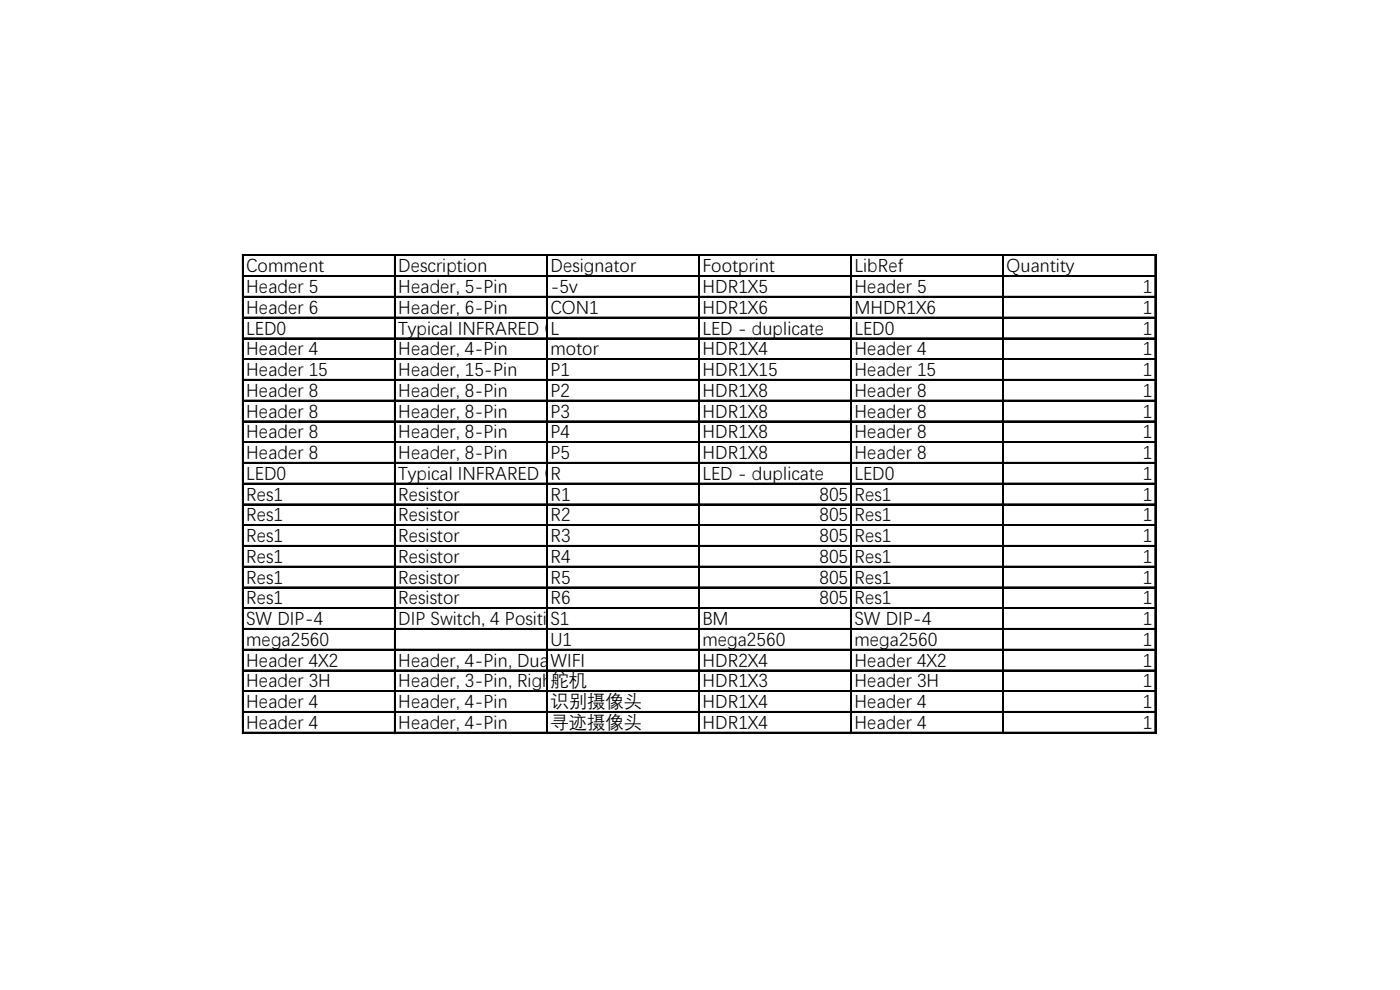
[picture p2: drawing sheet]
<svg xmlns="http://www.w3.org/2000/svg" width="297mm" height="210mm" viewBox="0 0 297 210" stroke-linecap="round" stroke-linejoin="round" font-family="sans-serif">
<defs><g id="words">
<g font-size="3.9">
<text x="52.2" y="57.5">Comment</text>
<text x="84.5" y="57.5">Description</text>
<text x="116.8" y="57.5">Designator</text>
<text x="149" y="57.5">Footprint</text>
<text x="181.3" y="57.5">LibRef</text>
<text x="213.6" y="57.5">Quantity</text>
<text x="52.2" y="61.9">Header 5</text>
<text x="84.5" y="61.9">Header, 5-Pin</text>
<text x="116.8" y="61.9">-5v</text>
<text x="149" y="61.9">HDR1X5</text>
<text x="181.3" y="61.9">Header 5</text>
<text x="242.4" y="61.9">1</text>
<text x="52.2" y="66.3">Header 6</text>
<text x="52.2" y="70.8">LED0</text>
<text x="84.5" y="66.3">Header, 6-Pin</text>
<text x="84.5" y="70.8">Typical INFRARED GaAs LED</text>
<text x="116.8" y="66.3">CON1</text>
<text x="116.8" y="70.8">L</text>
<text x="149" y="66.3">HDR1X6</text>
<text x="149" y="70.8">LED - duplicate</text>
<text x="181.3" y="66.3">MHDR1X6</text>
<text x="181.3" y="70.8">LED0</text>
<text x="242.4" y="66.3">1</text>
<text x="242.4" y="70.8">1</text>
<text x="52.2" y="75.2">Header 4</text>
<text x="84.5" y="75.2">Header, 4-Pin</text>
<text x="116.8" y="75.2">motor</text>
<text x="149" y="75.2">HDR1X4</text>
<text x="181.3" y="75.2">Header 4</text>
<text x="242.4" y="75.2">1</text>
<text x="52.2" y="79.6">Header 15</text>
<text x="52.2" y="84">Header 8</text>
<text x="84.5" y="79.6">Header, 15-Pin</text>
<text x="84.5" y="84">Header, 8-Pin</text>
<text x="116.8" y="79.6">P1</text>
<text x="116.8" y="84">P2</text>
<text x="149" y="79.6">HDR1X15</text>
<text x="149" y="84">HDR1X8</text>
<text x="181.3" y="79.6">Header 15</text>
<text x="181.3" y="84">Header 8</text>
<text x="242.4" y="79.6">1</text>
<text x="242.4" y="84">1</text>
<text x="52.2" y="88.4">Header 8</text>
<text x="84.5" y="88.4">Header, 8-Pin</text>
<text x="116.8" y="88.4">P3</text>
<text x="149" y="88.4">HDR1X8</text>
<text x="181.3" y="88.4">Header 8</text>
<text x="242.4" y="88.4">1</text>
<text x="52.2" y="92.8">Header 8</text>
<text x="84.5" y="92.8">Header, 8-Pin</text>
<text x="116.8" y="92.8">P4</text>
<text x="149" y="92.8">HDR1X8</text>
<text x="181.3" y="92.8">Header 8</text>
<text x="242.4" y="92.8">1</text>
<text x="52.2" y="97.2">Header 8</text>
<text x="52.2" y="101.6">LED0</text>
<text x="84.5" y="97.2">Header, 8-Pin</text>
<text x="84.5" y="101.6">Typical INFRARED GaAs LED</text>
<text x="116.8" y="97.2">P5</text>
<text x="116.8" y="101.6">R</text>
<text x="149" y="97.2">HDR1X8</text>
<text x="149" y="101.6">LED - duplicate</text>
<text x="181.3" y="97.2">Header 8</text>
<text x="181.3" y="101.6">LED0</text>
<text x="242.4" y="97.2">1</text>
<text x="242.4" y="101.6">1</text>
<text x="52.2" y="106">Res1</text>
<text x="84.5" y="106">Resistor</text>
<text x="116.8" y="106">R1</text>
<text x="173.8" y="106">805</text>
<text x="181.3" y="106">Res1</text>
<text x="242.4" y="106">1</text>
<text x="52.2" y="110.4">Res1</text>
<text x="84.5" y="110.4">Resistor</text>
<text x="116.8" y="110.4">R2</text>
<text x="173.8" y="110.4">805</text>
<text x="181.3" y="110.4">Res1</text>
<text x="242.4" y="110.4">1</text>
<text x="52.2" y="114.8">Res1</text>
<text x="52.2" y="119.2">Res1</text>
<text x="84.5" y="114.8">Resistor</text>
<text x="84.5" y="119.2">Resistor</text>
<text x="116.8" y="114.8">R3</text>
<text x="116.8" y="119.2">R4</text>
<text x="173.8" y="114.8">805</text>
<text x="173.8" y="119.2">805</text>
<text x="181.3" y="114.8">Res1</text>
<text x="181.3" y="119.2">Res1</text>
<text x="242.4" y="114.8">1</text>
<text x="242.4" y="119.2">1</text>
<text x="52.2" y="123.6">Res1</text>
<text x="84.5" y="123.6">Resistor</text>
<text x="116.8" y="123.6">R5</text>
<text x="173.8" y="123.6">805</text>
<text x="181.3" y="123.6">Res1</text>
<text x="242.4" y="123.6">1</text>
<text x="52.2" y="128">Res1</text>
<text x="84.5" y="128">Resistor</text>
<text x="116.8" y="128">R6</text>
<text x="173.8" y="128">805</text>
<text x="181.3" y="128">Res1</text>
<text x="242.4" y="128">1</text>
<text x="52.2" y="132.4">SW DIP-4</text>
<text x="52.2" y="136.8">mega2560</text>
<text x="84.5" y="132.4">DIP Switch, 4 Position, SPST</text>
<text x="116.8" y="132.4">S1</text>
<text x="116.8" y="136.8">U1</text>
<text x="149" y="132.4">BM</text>
<text x="149" y="136.8">mega2560</text>
<text x="181.3" y="132.4">SW DIP-4</text>
<text x="181.3" y="136.8">mega2560</text>
<text x="242.4" y="132.4">1</text>
<text x="242.4" y="136.8">1</text>
<text x="52.2" y="141.2">Header 4X2</text>
<text x="84.5" y="141.2">Header, 4-Pin, Dual row</text>
<text x="116.8" y="141.2">WIFI</text>
<text x="149" y="141.2">HDR2X4</text>
<text x="181.3" y="141.2">Header 4X2</text>
<text x="242.4" y="141.2">1</text>
<text x="52.2" y="145.6">Header 3H</text>
<text x="84.5" y="145.6">Header, 3-Pin, Right Angle</text>
<text x="116.8" y="145.6">舵机</text>
<text x="149" y="145.6">HDR1X3</text>
<text x="181.3" y="145.6">Header 3H</text>
<text x="242.4" y="145.6">1</text>
<text x="52.2" y="150">Header 4</text>
<text x="52.2" y="154.4">Header 4</text>
<text x="84.5" y="150">Header, 4-Pin</text>
<text x="84.5" y="154.4">Header, 4-Pin</text>
<text x="116.8" y="150">识别摄像头</text>
<text x="116.8" y="154.4">寻迹摄像头</text>
<text x="149" y="150">HDR1X4</text>
<text x="149" y="154.4">HDR1X4</text>
<text x="181.3" y="150">Header 4</text>
<text x="181.3" y="154.4">Header 4</text>
<text x="242.4" y="150">1</text>
<text x="242.4" y="154.4">1</text>
</g>
</g></defs>
<g fill="none" stroke="#000" stroke-width=".21">
<path d="M51.4 54v101.6M51.8 54h193.5M51.8 58.4h193.5M83.7 54.4v101.2M115.9 54.4v101.2M148.2 54.4v101.2M180.5 54.4v101.2M212.7 54.4v101.2M245 54.4v101.2M51.8 62.9h193.5M51.8 67.3h193.5M51.8 71.7h193.5"/>
<path d="M51.8 76.1h193.5M51.8 80.5h193.5M51.8 84.9h193.5M51.8 89.3h193.5M51.8 93.7h193.5M51.8 98.1h193.5M51.8 102.5h193.5M51.8 106.9h193.5M51.8 111.3h193.5M51.8 115.7h193.5M51.8 120.1h193.5M51.8 124.5h193.5"/>
<path d="M51.8 128.9h193.5M51.8 133.3h193.5M51.8 137.7h193.5M51.8 142.1h193.5M51.8 146.5h193.5M51.8 150.9h193.5M51.8 155.3h193.5"/>
</g>
<g fill="none" stroke="#000" stroke-width=".34">
<path d="M51.6 54v101.7M51.7 54.2h193.6M51.7 58.6h193.6M83.8 54.4v101.3M116.1 54.4v101.3M148.4 54.4v101.3M180.6 54.4v101.3M212.9 54.4v101.3M245.1 54.4v101.3M51.7 63h193.6M51.7 67.4h193.6M51.7 71.8h193.6"/>
<path d="M51.7 76.2h193.6M51.7 80.6h193.6M51.7 85h193.6M51.7 89.4h193.6M51.7 93.8h193.6M51.7 98.2h193.6M51.7 102.6h193.6M51.7 107h193.6M51.7 111.4h193.6M51.7 115.8h193.6M51.7 120.3h193.6M51.7 124.7h193.6"/>
<path d="M51.7 129.1h193.6M51.7 133.5h193.6M51.7 137.9h193.6M51.7 142.3h193.6M51.7 146.7h193.6M51.7 151.1h193.6"/>
</g>
<path d="M51.7 155.5h193.6" fill="none" stroke="#000" stroke-width=".35"/>
<use href="#words"/>
</svg>
